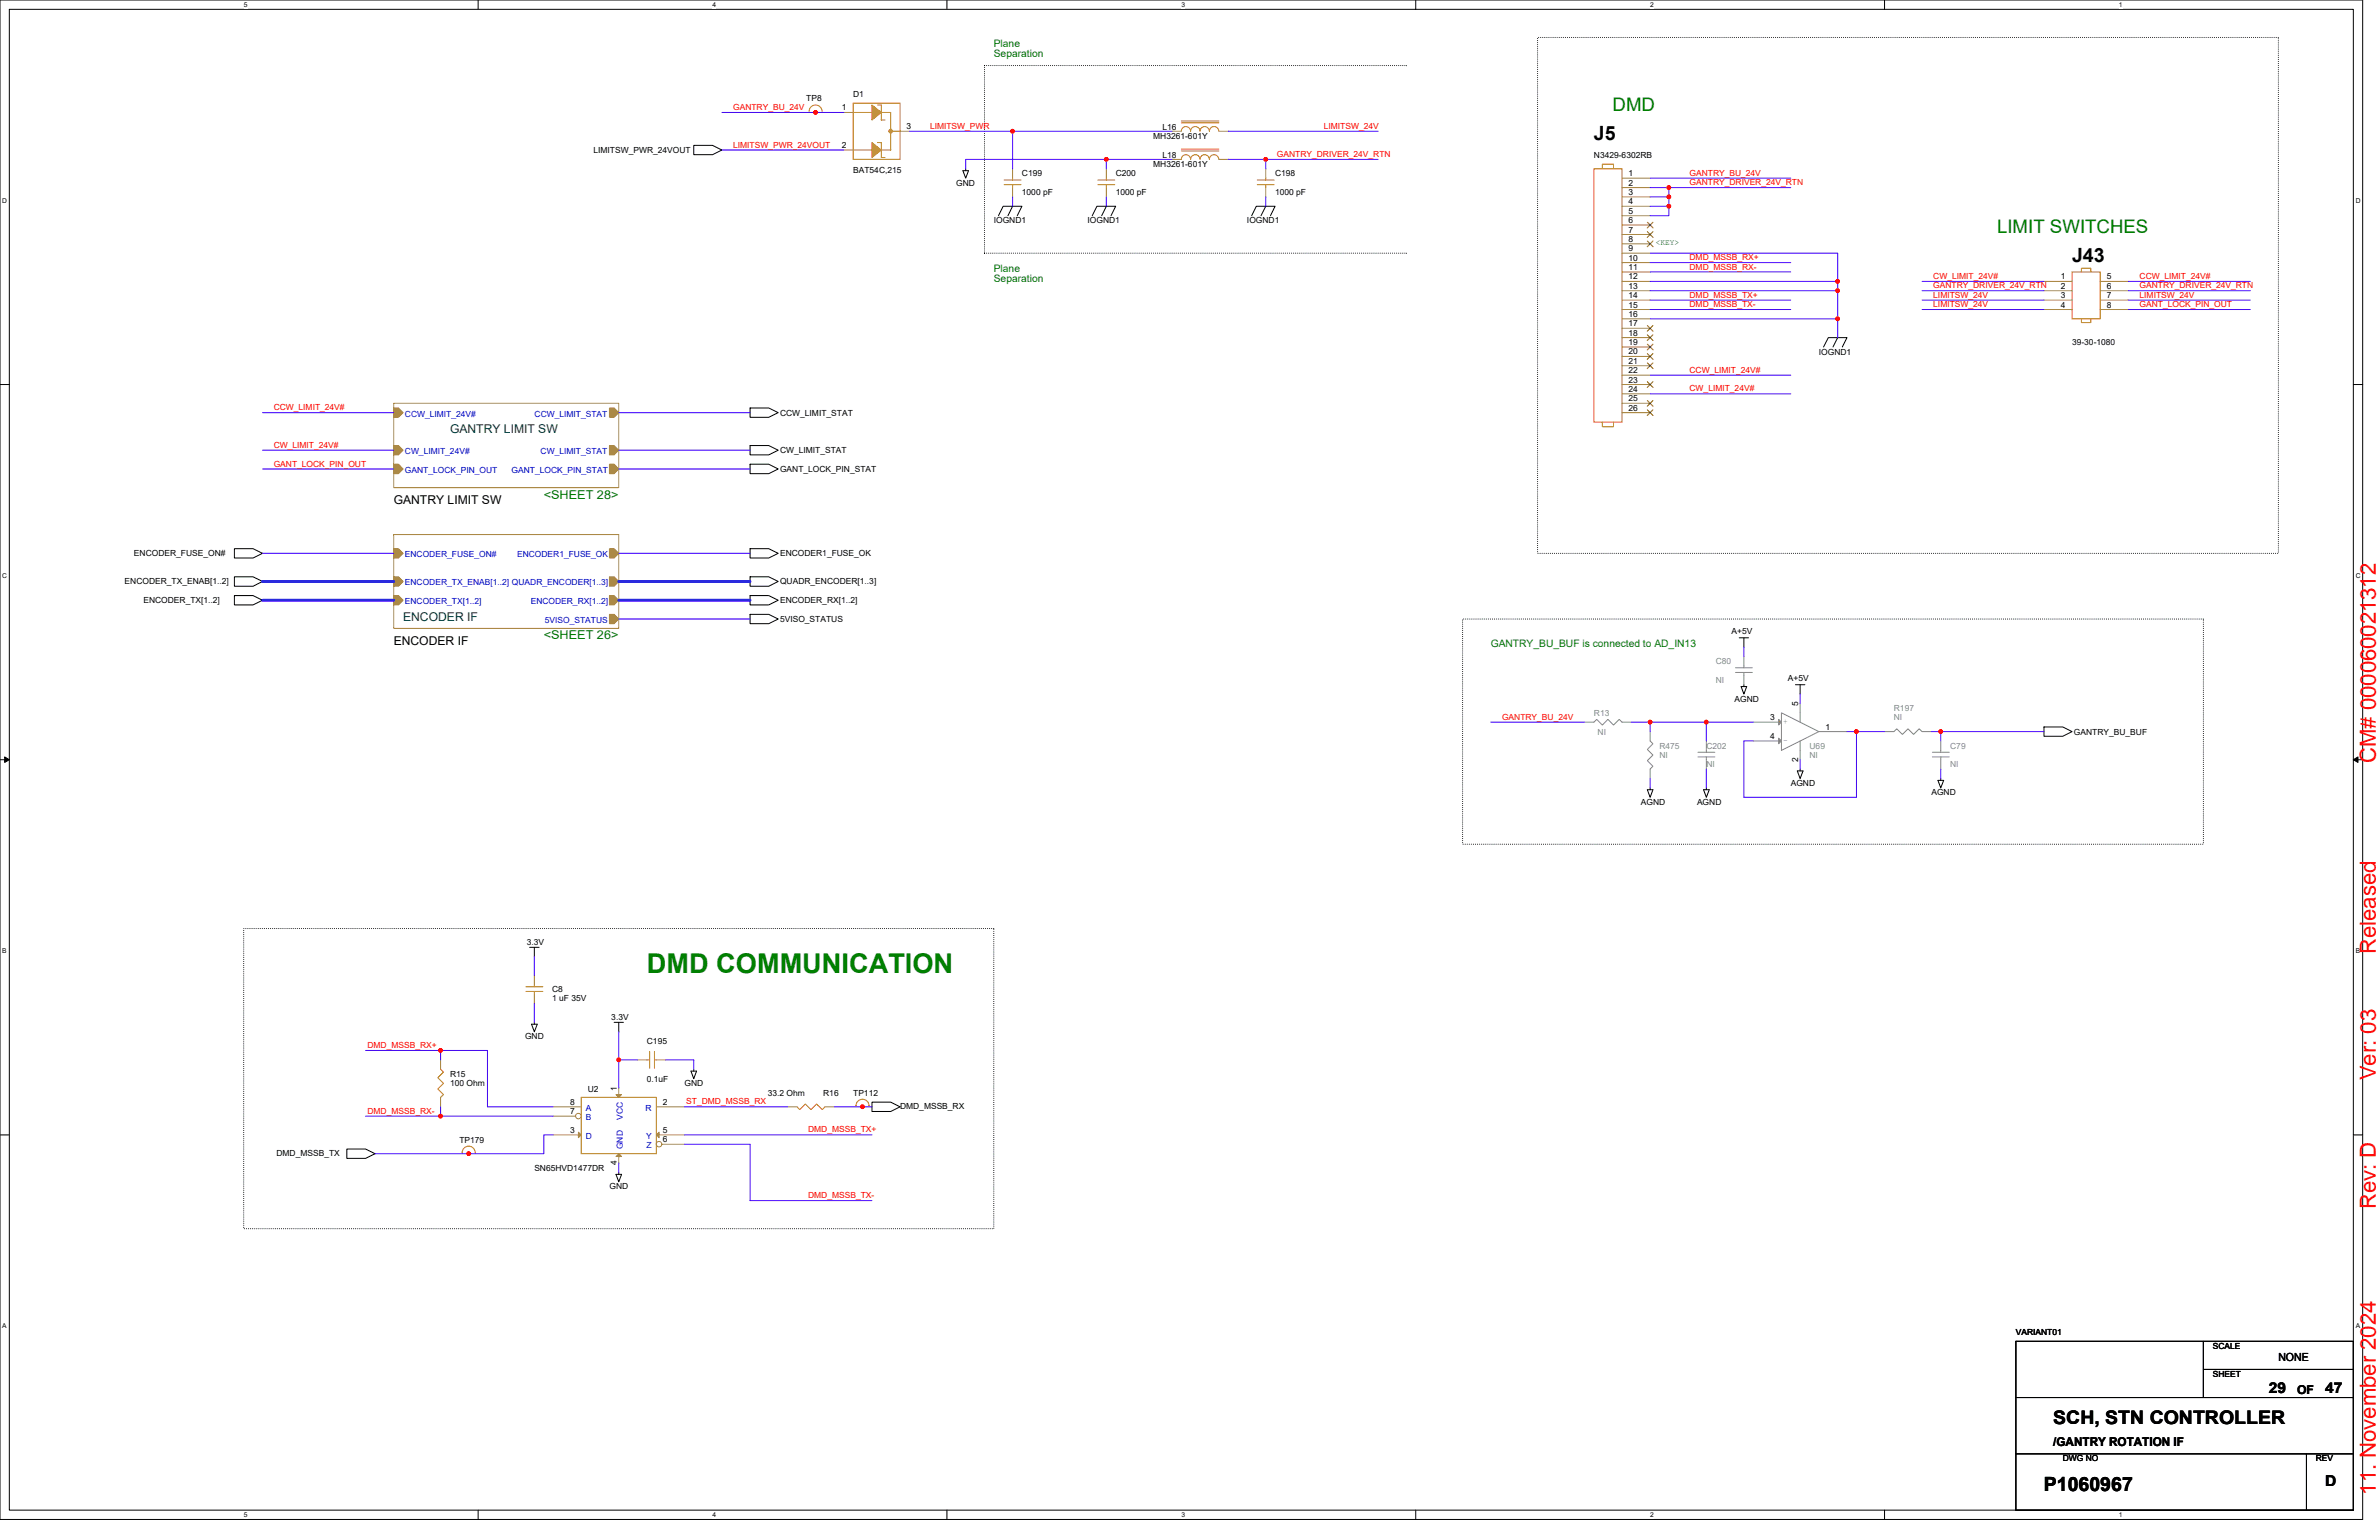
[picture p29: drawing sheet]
<svg xmlns="http://www.w3.org/2000/svg" width="432mm" height="279mm" viewBox="0 0 432 279" stroke-linecap="round" stroke-linejoin="round" font-family="sans-serif">
<defs><g id="words">
<text font-size="4.9" fill="#008000" x="117.4" y="176.4">DMD COMMUNICATION</text>
<g font-size="4" fill="#f00">
<text x="431.2" y="138.4" transform="rotate(-90 431.2 138.4)">CM# 000060021312</text>
<text x="431.2" y="173.1" transform="rotate(-90 431.2 173.1)">Released</text>
<text x="431.2" y="196" transform="rotate(-90 431.2 196)">Ver: 03</text>
<text x="431.2" y="219.3" transform="rotate(-90 431.2 219.3)">Rev: D</text>
<text x="431.2" y="271.2" transform="rotate(-90 431.2 271.2)">11. November 2024</text>
</g>
<g font-size="3.6">
<text x="289.3" y="25.4">J5</text>
<text x="376.1" y="47.5">J43</text>
<text x="371" y="270.5">P1060967</text>
</g>
<g font-size="3.4" fill="#008000">
<text x="292.7" y="20.1">DMD</text>
<text x="362.5" y="42.2">LIMIT SWITCHES</text>
</g>
<text font-size="3.4" x="372.7" y="258.4">SCH, STN CONTROLLER</text>
<g font-size="2.7">
<text x="411.8" y="252.7">29</text>
<text x="422" y="252.7">47</text>
<text x="422" y="269.7">D</text>
</g>
<g font-size="2.2" fill="#004040">
<text x="81.7" y="78.5">GANTRY LIMIT SW</text>
<text x="73.2" y="112.6">ENCODER IF</text>
</g>
<g font-size="2.2">
<text x="71.5" y="91.5">GANTRY LIMIT SW</text>
<text x="71.5" y="117">ENCODER IF</text>
<text x="416.9" y="252.9">OF</text>
<text x="372.7" y="262.4">/GANTRY ROTATION IF</text>
</g>
<g font-size="2.2" fill="#008000">
<text x="98.7" y="90.4">&lt;SHEET 28&gt;</text>
<text x="98.7" y="116">&lt;SHEET 26&gt;</text>
</g>
<text font-size="2" x="413.5" y="246.9">NONE</text>
<g font-size="1.9" fill="#008000">
<text x="180.4" y="8.5">Plane</text>
<text x="180.4" y="10.4">Separation</text>
<text x="180.4" y="49.3">Plane</text>
<text x="180.4" y="51.2">Separation</text>
<text x="270.6" y="117.4">GANTRY_BU_BUF is connected to AD_IN13</text>
</g>
<g font-size="1.5">
<text x="154.9" y="17.5">D1</text>
<text x="146.3" y="18.4">TP8</text>
<text x="152.8" y="20">1</text>
<text x="164.5" y="23.5">3</text>
<text x="211" y="23.5">L16</text>
<text x="107.7" y="27.7">LIMITSW_PWR_24VOUT</text>
<text x="152.8" y="26.9">2</text>
<text x="209.3" y="25.2">MH3261-601Y</text>
<text x="211" y="28.6">L18</text>
<text x="289.3" y="28.6">N3429-6302RB</text>
<text x="154.9" y="31.3">BAT54C,215</text>
<text x="173.6" y="33.7">GND</text>
<text x="185.5" y="32">C199</text>
<text x="185.5" y="35.4">1000 pF</text>
<text x="202.5" y="32">C200</text>
<text x="202.5" y="35.4">1000 pF</text>
<text x="209.3" y="30.3">MH3261-601Y</text>
<text x="231.4" y="32">C198</text>
<text x="231.4" y="35.4">1000 pF</text>
<text x="295.6" y="32">1</text>
<text x="295.6" y="33.7">2</text>
<text x="295.6" y="35.4">3</text>
<text x="180.4" y="40.5">IOGND1</text>
<text x="197.4" y="40.5">IOGND1</text>
<text x="226.3" y="40.5">IOGND1</text>
<text x="295.6" y="37.1">4</text>
<text x="295.6" y="38.8">5</text>
<text x="295.6" y="40.5">6</text>
<text x="295.6" y="42.2">7</text>
<text x="295.6" y="43.9">8</text>
<text x="295.6" y="45.6">9</text>
<text x="295.6" y="47.3">10</text>
<text x="295.6" y="49">11</text>
<text x="295.6" y="50.7">12</text>
<text x="295.6" y="52.4">13</text>
<text x="374.1" y="50.7">1</text>
<text x="374.1" y="52.4">2</text>
<text x="382.4" y="50.7">5</text>
<text x="382.4" y="52.4">6</text>
<text x="295.6" y="54.1">14</text>
<text x="295.6" y="55.8">15</text>
<text x="295.6" y="57.5">16</text>
<text x="295.6" y="59.2">17</text>
<text x="374.1" y="54.1">3</text>
<text x="374.1" y="55.8">4</text>
<text x="382.4" y="54.1">7</text>
<text x="382.4" y="55.8">8</text>
<text x="295.6" y="60.9">18</text>
<text x="295.6" y="62.6">19</text>
<text x="295.6" y="64.3">20</text>
<text x="295.6" y="66">21</text>
<text x="330.1" y="64.3">IOGND1</text>
<text x="376.1" y="62.6">39-30-1080</text>
<text x="295.6" y="67.7">22</text>
<text x="295.6" y="69.4">23</text>
<text x="295.6" y="71.1">24</text>
<text x="141.6" y="75.4">CCW_LIMIT_STAT</text>
<text x="295.6" y="72.8">25</text>
<text x="295.6" y="74.5">26</text>
<text x="141.6" y="82.2">CW_LIMIT_STAT</text>
<text x="141.6" y="85.6">GANT_LOCK_PIN_STAT</text>
<text x="24.3" y="100.9">ENCODER_FUSE_ON#</text>
<text x="141.6" y="100.9">ENCODER1_FUSE_OK</text>
<text x="22.6" y="106">ENCODER_TX_ENAB[1..2]</text>
<text x="141.6" y="106">QUADR_ENCODER[1..3]</text>
<text x="26" y="109.4">ENCODER_TX[1..2]</text>
<text x="141.6" y="109.4">ENCODER_RX[1..2]</text>
<text x="141.6" y="112.8">5VISO_STATUS</text>
<text x="314.3" y="115">A+5V</text>
<text x="324.5" y="123.5">A+5V</text>
<text x="314.8" y="127.3">AGND</text>
<text x="321.3" y="130.7">3</text>
<text x="326.4" y="128.1" transform="rotate(-90 326.4 128.1)">5</text>
<text x="321.3" y="134.1">4</text>
<text x="331.3" y="132.4">1</text>
<text x="376.4" y="133.3">GANTRY_BU_BUF</text>
<text x="325" y="142.6">AGND</text>
<text x="326.4" y="138.2" transform="rotate(-90 326.4 138.2)">2</text>
<text x="297.8" y="146">AGND</text>
<text x="308" y="146">AGND</text>
<text x="350.6" y="144.3">AGND</text>
<text x="95.6" y="171.4">3.3V</text>
<text x="100.2" y="180.1">C8</text>
<text x="100.2" y="181.6">1 uF 35V</text>
<text x="111" y="185">3.3V</text>
<text x="95.3" y="188.6">GND</text>
<text x="117.4" y="189.4">C195</text>
<text x="81.7" y="195.4">R15</text>
<text x="81.7" y="197.1">100 Ohm</text>
<text x="112" y="197.9" transform="rotate(-90 112 197.9)">1</text>
<text x="117.4" y="196.4">0.1uF</text>
<text x="124.2" y="197.1">GND</text>
<text x="103.5" y="200.4">8</text>
<text x="103.5" y="202.1">7</text>
<text x="106.7" y="198.1">U2</text>
<text x="120.3" y="200.4">2</text>
<text x="139.4" y="198.8">33.2 Ohm</text>
<text x="149.4" y="198.8">R16</text>
<text x="154.9" y="198.8">TP112</text>
<text x="163.4" y="201.2">DMD_MSSB_RX</text>
<text x="50.2" y="209.7">DMD_MSSB_TX</text>
<text x="83.4" y="207.3">TP179</text>
<text x="103.5" y="205.5">3</text>
<text x="120.3" y="207.2">6</text>
<text x="120.3" y="205.5">5</text>
<text x="97" y="212.4">SN65HVD1477DR</text>
<text x="110.6" y="215.8">GND</text>
<text x="112" y="211.3" transform="rotate(-90 112 211.3)">4</text>
<text x="365.9" y="242.2">VARIANT01</text>
<text x="401.6" y="244.7">SCALE</text>
<text x="401.6" y="249.8">SHEET</text>
<text x="374.4" y="265.2">DWG NO</text>
<text x="420.3" y="265.2">REV</text>
</g>
<g font-size="1.5" fill="#f00">
<text x="133.1" y="20">GANTRY_BU_24V</text>
<text x="168.8" y="23.4">LIMITSW_PWR</text>
<text x="240.3" y="23.4">LIMITSW_24V</text>
<text x="133.1" y="26.8">LIMITSW_PWR_24VOUT</text>
<text x="231.8" y="28.5">GANTRY_DRIVER_24V_RTN</text>
<text x="306.7" y="31.9">GANTRY_BU_24V</text>
<text x="306.7" y="33.6">GANTRY_DRIVER_24V_RTN</text>
<text x="306.7" y="47.2">DMD_MSSB_RX+</text>
<text x="306.7" y="48.9">DMD_MSSB_RX-</text>
<text x="306.7" y="54">DMD_MSSB_TX+</text>
<text x="350.9" y="50.6">CW_LIMIT_24V#</text>
<text x="350.9" y="52.3">GANTRY_DRIVER_24V_RTN</text>
<text x="350.9" y="54">LIMITSW_24V</text>
<text x="388.3" y="50.6">CCW_LIMIT_24V#</text>
<text x="388.3" y="54">LIMITSW_24V</text>
<text x="388.3" y="52.3">GANTRY_DRIVER_24V_RTN</text>
<text x="306.7" y="55.7">DMD_MSSB_TX-</text>
<text x="350.9" y="55.7">LIMITSW_24V</text>
<text x="388.3" y="55.7">GANT_LOCK_PIN_OUT</text>
<text x="306.7" y="67.6">CCW_LIMIT_24V#</text>
<text x="306.7" y="71">CW_LIMIT_24V#</text>
<text x="49.7" y="74.4">CCW_LIMIT_24V#</text>
<text x="49.7" y="81.2">CW_LIMIT_24V#</text>
<text x="49.7" y="84.6">GANT_LOCK_PIN_OUT</text>
<text x="272.6" y="130.6">GANTRY_BU_24V</text>
<text x="66.7" y="190.1">DMD_MSSB_RX+</text>
<text x="66.7" y="202.1">DMD_MSSB_RX-</text>
<text x="124.6" y="200.4">ST_DMD_MSSB_RX</text>
<text x="146.7" y="205.5">DMD_MSSB_TX+</text>
<text x="146.7" y="217.4">DMD_MSSB_TX-</text>
</g>
<text font-size="1.5" fill="#008000" x="300.5" y="44.4">&lt;KEY&gt;</text>
<g font-size="1.5" fill="#00c">
<text x="73.5" y="75.6">CCW_LIMIT_24V#</text>
<text x="97" y="75.6">CCW_LIMIT_STAT</text>
<text x="73.5" y="82.4">CW_LIMIT_24V#</text>
<text x="98.1" y="82.4">CW_LIMIT_STAT</text>
<text x="73.5" y="85.8">GANT_LOCK_PIN_OUT</text>
<text x="92.9" y="85.8">GANT_LOCK_PIN_STAT</text>
<text x="73.5" y="101.1">ENCODER_FUSE_ON#</text>
<text x="93.9" y="101.1">ENCODER1_FUSE_OK</text>
<text x="73.5" y="106.2">ENCODER_TX_ENAB[1..2] QUADR_ENCODER[1..3]</text>
<text x="73.5" y="109.6">ENCODER_TX[1..2]</text>
<text x="96.3" y="109.6">ENCODER_RX[1..2]</text>
<text x="98.9" y="113">5VISO_STATUS</text>
<text x="106.3" y="201.5">A</text>
<text x="106.3" y="203.2">B</text>
<text x="113" y="203.2" transform="rotate(-90 113 203.2)">VCC</text>
<text x="117.2" y="201.5">R</text>
<text x="106.3" y="206.6">D</text>
<text x="113" y="208.5" transform="rotate(-90 113 208.5)">GND</text>
<text x="117.3" y="206.6">Y</text>
<text x="117.3" y="208.3">Z</text>
</g>
<g font-size="1.5" fill="#878787">
<text x="311.4" y="120.5">C80</text>
<text x="311.4" y="123.9">NI</text>
<text x="289.3" y="129.9">R13</text>
<text x="323.7" y="131.4">+</text>
<text x="343.7" y="129">R197</text>
<text x="343.7" y="130.7">NI</text>
<text x="290" y="133.3">NI</text>
<text x="301.2" y="135.8">R475</text>
<text x="301.2" y="137.5">NI</text>
<text x="309.7" y="135.8">C202</text>
<text x="323.7" y="134.8">-</text>
<text x="328.4" y="135.8">U69</text>
<text x="328.4" y="137.5">NI</text>
<text x="354" y="135.8">C79</text>
<text x="309.7" y="139.2">NI</text>
<text x="354" y="139.2">NI</text>
</g>
<g font-size="1.2">
<text x="44.2" y="1.2">5</text>
<text x="129.3" y="1.2">4</text>
<text x="214.4" y="1.2">3</text>
<text x="299.5" y="1.2">2</text>
<text x="384.6" y="1.2">1</text>
<text x=".4" y="36.8">D</text>
<text x="427.6" y="36.8">D</text>
<text x=".4" y="104.9">C</text>
<text x="427.6" y="104.9">C</text>
<text x=".4" y="173">B</text>
<text x="427.6" y="173">B</text>
<text x=".4" y="241">A</text>
<text x="427.6" y="241">A</text>
<text x="44.2" y="275.2">5</text>
<text x="129.3" y="275.2">4</text>
<text x="214.4" y="275.2">3</text>
<text x="299.5" y="275.2">2</text>
<text x="384.6" y="275.2">1</text>
</g>
</g></defs>
<path d="M0 0h428.8v275.7h-428.8zM1.7 1.7h425.4v272.3h-425.4z" fill="none" stroke="#000" stroke-width=".18"/>
<g fill="#fff">
<path d="M44.2 .2h.7v1.3h-.7z"/>
<path d="M44.2 274.2h.7v1.3h-.7z"/>
</g>
<path d="M86.8 0v1.7M86.8 274v1.7" fill="none" stroke="#000" stroke-width=".18"/>
<g fill="#fff">
<path d="M129.3 .2h.7v1.3h-.7z"/>
<path d="M129.3 274.2h.7v1.3h-.7z"/>
</g>
<path d="M171.9 0v1.7M171.9 274v1.7" fill="none" stroke="#000" stroke-width=".18"/>
<g fill="#fff">
<path d="M214.4 .2h.7v1.3h-.7z"/>
<path d="M214.4 274.2h.7v1.3h-.7z"/>
</g>
<path d="M257 0v1.7M257 274v1.7" fill="none" stroke="#000" stroke-width=".18"/>
<g fill="#fff">
<path d="M299.5 .2h.7v1.3h-.7z"/>
<path d="M299.5 274.2h.7v1.3h-.7z"/>
</g>
<path d="M342.1 0v1.7M342.1 274v1.7" fill="none" stroke="#000" stroke-width=".18"/>
<g fill="#fff">
<path d="M384.6 .2h.7v1.3h-.7z"/>
<path d="M384.6 274.2h.7v1.3h-.7z"/>
<path d="M.4 35.7h.9v1.4h-.9z"/>
<path d="M427.6 35.7h.8v1.4h-.8z"/>
<path d="M.4 103.8h.9v1.3h-.9z"/>
<path d="M427.6 103.8h.8v1.3h-.8z"/>
</g>
<path d="M0 69.8h1.7M427.1 69.8h1.7" fill="none" stroke="#000" stroke-width=".18"/>
<g fill="#fff">
<path d="M.4 171.9h.8v1.3h-.8z"/>
<path d="M427.6 171.9h.7v1.3h-.7z"/>
</g>
<path d="M0 137.8h1.7M427.1 137.8h1.7" fill="none" stroke="#000" stroke-width=".18"/>
<path d="M.8 137.3l.9 .5-.9 .5zM427.1 137.8l.9-.5v1z" fill="#000" stroke="#000" stroke-width=".18"/>
<g fill="#fff">
<path d="M.4 239.9h.8v1.4h-.8z"/>
<path d="M427.6 239.9h.7v1.4h-.7z"/>
</g>
<g fill="none" stroke="#000" stroke-width=".18">
<path d="M125.9 26.4h3.4l1.7 .8-1.7 .9h-3.4zM174.8 31h1l-.5 1.3zM175.3 30.6v.4M181.2 39.1l.9-1.7h3.4l-.9 1.7M183.8 37.4l-.9 1.7M198.2 39.1l.9-1.7h3.4l-.8 1.7M200.8 37.4l-.8 1.7M227.2 39.1l.8-1.7h3.4l-.8 1.7M229.7 37.4l-.8 1.7M136.1 74h3.4l1.7 .9-1.7 .8h-3.4zM331 62.9l.9-1.6h3.3l-.8 1.6M333.5 61.3l-.8 1.6"/>
<path d="M42.5 99.5h3.4l1.7 .9-1.7 .8h-3.4zM136.1 80.8h3.4l1.7 .9-1.7 .8h-3.4zM136.1 99.5h3.4l1.7 .9-1.7 .8h-3.4zM136.1 84.2h3.4l1.7 .9-1.7 .8h-3.4zM42.5 108.1h3.4l1.7 .8-1.7 .8h-3.4zM42.5 104.6h3.4l1.7 .9-1.7 .9h-3.4zM136.1 108.1h3.4l1.7 .8-1.7 .8h-3.4zM136.1 104.6h3.4l1.7 .9-1.7 .9h-3.4zM136.1 111.5h3.4l1.7 .8-1.7 .9h-3.4zM315.7 115.7h1.7M316.5 115.7v1.7M316 124.6h1l-.5 1.3z"/>
<path d="M316.5 124.2v.4M325.9 124.2h1.7M326.2 139.9h1.1l-.6 1.3zM326.7 124.2v1.7M326.7 139.5v.4M371 131.9h3.4l1.7 .8-1.7 .9h-3.4zM299 143.3h1l-.5 1.4zM299.5 142.9v.4M309.2 143.3h1l-.5 1.4zM309.7 142.9v.4M351.7 141.6h1.1l-.5 1.3zM352.3 141.2v.4"/>
<path d="M96.1 171.9h1.8M97 171.9v1.7M96.5 185.8h1l-.5 1.4zM97 185.5v.3M111.5 185.5h1.7M112.3 185.5v1.7M125.4 194.3h1l-.5 1.4zM125.9 194v.3M158.3 200h3.4l1.7 .8-1.7 .9h-3.4zM0 205.9h1.7M62.9 208.5h3.5l1.7 .8-1.7 .9h-3.5zM111.8 213.1h1l-.5 1.3z"/>
<path d="M112.3 212.7v.4M427.1 205.9h1.7M365.9 253.6h61.2M365.9 243.4h61.2v30.6h-61.2zM399.9 243.4v10.2M399.9 248.5h27.2M365.9 263.8h61.2M418.6 263.8v10.2"/>
</g>
<path d="M178.7 11.9h.1M178.7 11.9h76.6M255.3 11.9h.1M279.1 6.8h134.4v93.6h-134.4zM178.7 45.9v-34M178.7 45.9h76.6M255.3 45.9h.1M265.5 112.3h134.4v40.9h-134.4zM44.2 168.5h136.2v54.4h-136.2z" fill="none" stroke="#000" stroke-width=".18" stroke-dasharray="0 .3"/>
<g fill="#a84" stroke="#a84" stroke-width=".18">
<path d="M110.6 74h.9l.8 .9-.8 .8h-.9z" fill-rule="evenodd"/>
<path d="M110.6 80.8h.9l.8 .9-.8 .8h-.9z" fill-rule="evenodd"/>
<path d="M71.5 74h.8l.9 .9-.9 .8h-.8z" fill-rule="evenodd"/>
<path d="M71.5 80.8h.8l.9 .9-.9 .8h-.8z" fill-rule="evenodd"/>
<path d="M71.5 84.2h.8l.9 .9-.9 .8h-.8z" fill-rule="evenodd"/>
<path d="M110.6 84.2h.9l.8 .9-.8 .8h-.9z" fill-rule="evenodd"/>
</g>
<g fill="none" stroke="#a84" stroke-width=".18">
<path d="M148 20.4h.1M294.4 32.3h5.1M294.4 34h5.1M294.4 35.7h5.1M294.4 37.4h5.1M294.4 39.1h5.1M294.4 40.8h5.1M294.4 42.5h5.1M294.4 44.2h5.1M294.4 45.9h5.1M294.4 47.6h5.1M294.4 49.3h5.1"/>
<path d="M294.4 51.1h5.1M294.4 52.7h5.1M294.4 54.4h5.1M294.4 56.2h5.1M294.4 57.8h5.1M294.4 59.6h5.1M71.5 73.2h40.8v15.3h-40.8zM294.4 61.3h5.1M294.4 62.9h5.1M294.4 64.7h5.1M294.4 66.4h5.1M294.4 68.1h5.1"/>
<path d="M294.4 69.8h5.1M294.4 71.5h5.1M294.4 73.2h5.1M294.4 74.9h5.1M115.7 192.3h1.7M119.1 192.3h1.7M156.5 200.8h.1"/>
</g>
<path d="M146.9 20.2a1.19 1.19 0 0 1 1.1-1.2 1.19 1.19 0 0 1 1.2 1.2M289.3 30.6h5.1v46h-5.1zM290.8 30.6v-.8h2.1v.8M290.8 76.6v.8h2.1v-.8M117.4 192.3h.5M117.9 190.8v3M118.8 192.3h.3M118.8 190.8v3M155.4 200.6a1.19 1.19 0 0 1 1.1-1.2 1.19 1.19 0 0 1 1.2 1.2" fill="none" stroke="#cc8006" stroke-width=".18"/>
<g fill="none" stroke="#804000" stroke-width=".18">
<path d="M299 40.3l1 1.1M299 42l1 1.1M299 43.7l1 1.1M299 59.1l1 1M300 40.3l-1 1.1M300 42l-1 1.1M300 43.7l-1 1.1M300 59.1l-1 1M299 60.7l1 1.1M299 62.4l1 1.1M299 64.2l1 1M299 65.8l1 1.1"/>
<path d="M299 69.3l1 1M299 72.7l1 1M299 74.4l1 1M300 60.7l-1 1.1M300 62.4l-1 1.1M300 64.2l-1 1M300 65.8l-1 1.1M300 69.3l-1 1M300 72.7l-1 1M300 74.4l-1 1"/>
</g>
<path d="M323.3 129.3l6.8 3.4-6.8 3.4zM326.7 129.3v1.7M326.7 134.4v3.4M330.1 132.7h5.1" fill="none" stroke="#878787" stroke-width=".18"/>
<path d="M322.8 130.5l.5 .5-.5 .5z" fill="#a84" stroke="#878787" stroke-width=".18"/>
<path d="M318.2 131h5.1" fill="none" stroke="#878787" stroke-width=".18"/>
<path d="M322.8 133.9l.5 .5-.5 .5z" fill="#a84" stroke="#878787" stroke-width=".18"/>
<g fill="none" stroke="#878787" stroke-width=".18">
<path d="M316.5 119.1v2.1M299.5 132.7v1.7l.5 .5-1 1.1 1 1-1 1 1 1-.5 .5v1.7M308.2 137.3h3.1M308.2 136.5h3.1M309.7 134.4v2.1M309.7 137.3v2.2M315 122h3.1M315 121.2h3.1M316.5 122v2.2M318.2 134.4h5.1M326.7 127.6v1.7M342.1 132.7h1.6l.6-.5 1 1 1-1 1 1 1-1 .6 .5h1.7"/>
<path d="M350.7 137.3h3.1M350.7 136.5h3.1M352.3 134.4v2.1M352.3 137.3v2.2"/>
</g>
<g fill="none" stroke="#cc8006" stroke-width=".18">
<path d="M154.9 18.7h8.5v10.2h-8.5zM159.3 19h.7v2.8h.6M154.9 27.2h3.4M154.9 20.4h3.4M159.3 25.9h.7v2.7h.6M160 20.4h1.7v6.8h-1.7M161.7 23.8h1.7M182.2 33.5h3.1M182.2 32.7h3.1M183.8 32.3v.4M183.8 33.5v.5M199.3 33.5h3"/>
<path d="M199.3 32.7h3M200.8 32.3v.4M200.8 33.5v.5M214.4 22.3h6.8M214.4 21.9h6.8M214.4 23.8a.84 .84 0 0 1 .9-.8 .84 .84 0 0 1 .8 .8M216.1 23.8a.85 .85 0 0 1 .9-.8 .85 .85 0 0 1 .8 .8 .85 .85 0 0 1 .9-.8 .85 .85 0 0 1 .8 .8M219.5 23.8a.85 .85 0 0 1 .9-.8 .85 .85 0 0 1 .8 .8M228.2 33.5h3.1M228.2 32.7h3.1M229.7 32.3v.4M229.7 33.5v.5"/>
<path d="M95.5 179.9h3M95.5 179h3M97 178.7v.3M97 179.9v.5M80 194l.5 .5-1 1 1 1.1-1 1 1 1-.5 .5M105.5 199.1h13.6v10.2h-13.6zM83.9 209.1a1.19 1.19 0 0 1 1.2-1.2 1.19 1.19 0 0 1 1.2 1.2M144.7 200.8l.5 .5 1-1 1 1 1-1 1 1 .6-.5"/>
</g>
<g fill="none" stroke="#a84" stroke-width=".18">
<path d="M153.2 20.4h1.7M153.2 27.2h1.7M163.4 23.8h1.7M183.8 30.6v1.7M183.8 34v1.7M200.8 30.6v1.7M200.8 34v1.7M212.7 23.8h1.7M221.2 23.8h1.7M229.7 30.6v1.7M229.7 34v1.7M71.5 97h40.8v17h-40.8z"/>
<path d="M97 177v1.7M80 192.3v1.7M80 199.1v1.7M97 180.4v1.7M112.3 197.4v1.7M85.1 209.3h.1M100.4 200.8h5.1M142.9 200.8h1.8M149.8 200.8h1.6"/>
</g>
<g fill="#a84" stroke="#a84" stroke-width=".18">
<path d="M111.8 198.6h1l-.5 .5z"/>
<path d="M71.5 99.5h.8l.9 .9-.9 .8h-.8z" fill-rule="evenodd"/>
<path d="M110.6 99.5h.9l.8 .9-.8 .8h-.9z" fill-rule="evenodd"/>
<path d="M71.5 104.6h.8l.9 .9-.9 .9h-.8z" fill-rule="evenodd"/>
<path d="M110.6 108.1h.9l.8 .8-.8 .8h-.9z" fill-rule="evenodd"/>
<path d="M71.5 108.1h.8l.9 .8-.9 .8h-.8z" fill-rule="evenodd"/>
<path d="M110.6 104.6h.9l.8 .9-.8 .9h-.9z" fill-rule="evenodd"/>
<path d="M110.6 111.5h.9l.8 .8-.8 .9h-.9z" fill-rule="evenodd"/>
</g>
<g fill="#cc8006" stroke="#cc8006" stroke-width=".18">
<path d="M158.3 19.1l1.7 1.3-1.7 1.4z"/>
<path d="M158.3 25.9l1.7 1.3-1.7 1.4z"/>
<circle cx="161.7" cy="23.8" r=".33"/>
</g>
<circle cx="105" cy="202.5" r=".5" fill="#fff" stroke="#a84" stroke-width=".18"/>
<path d="M100.4 202.5h4.1M112.3 209.3v1.7" fill="none" stroke="#a84" stroke-width=".18"/>
<path d="M111.8 209.8l.5-.5 .5 .5z" fill="#a84" stroke="#a84" stroke-width=".18"/>
<circle cx="119.6" cy="207.6" r=".5" fill="#fff" stroke="#a84" stroke-width=".18"/>
<g fill="none" stroke="#a84" stroke-width=".18">
<path d="M212.7 28.9h1.7M221.2 28.9h1.7M371 51.1h5.1M371 52.7h5.1M371 54.4h5.1M371 56.2h5.1M381.2 51.1h5.1M381.2 52.7h5.1M381.2 54.4h5.1M381.2 56.2h5.1M100.4 205.9h5.1M119.1 205.9h5.1"/>
<path d="M119.1 200.8h5.1M120.1 207.6h4.1"/>
</g>
<g fill="#a84" stroke="#a84" stroke-width=".18">
<path d="M119.1 205.9l.5-.5v1z"/>
<path d="M105 205.4l.5 .5-.5 .5z"/>
</g>
<path d="M214.4 27.4h6.8M214.4 27.1h6.8M214.4 28.9a.84 .84 0 0 1 .9-.8 .84 .84 0 0 1 .8 .8M216.1 28.9a.85 .85 0 0 1 .9-.8 .85 .85 0 0 1 .8 .8 .85 .85 0 0 1 .9-.8 .85 .85 0 0 1 .8 .8M219.5 28.9a.85 .85 0 0 1 .9-.8 .85 .85 0 0 1 .8 .8M376.1 49.3h5.1v8.5h-5.1zM377.8 57.8v.7h1.7v-.7M377.8 49.3v-.6h1.7v.6" fill="none" stroke="#cc8006" stroke-width=".18"/>
<path d="M287.6 131h1.7l.5-.5 1 1.1 1-1.1 1.1 1.1 1-1.1 .5 .5h1.7" fill="none" stroke="#878787" stroke-width=".18"/>
<g fill="none" stroke="#4200ff" stroke-width=".18">
<path d="M131 20.4h22.2M131 27.2h22.2M165.1 23.8h18.7M183.8 23.8v6.8M183.8 35.7v1.7M183.8 23.8h28.9M200.8 28.9h-25.5v1.7M200.8 35.7v1.7M200.8 28.9v1.7M200.8 28.9h11.9M222.9 28.9h6.8v1.7M222.9 23.8h27.2"/>
<path d="M229.7 35.7v1.7M229.7 28.9h20.4M299.5 32.3h25.5M299.5 34h3.4v1.7M299.5 35.7h3.4v1.7M299.5 37.4h3.4M302.9 34h22.1M302.9 37.4v1.7h-3.4M299.5 47.6h25.5M299.5 49.3h25.5M299.5 54.4h25.5M299.5 45.9h34v5.2"/>
<path d="M299.5 51.1h34M299.5 56.2h25.5M299.5 52.7h34M299.5 57.8h34M333.5 57.8v3.5M333.5 51.1v1.6M333.5 52.7v5.1M348.9 52.7h22.1M348.9 54.4h22.1M348.9 56.2h22.1M348.9 51.1h22.1M386.3 54.4h22.1"/>
<path d="M386.3 52.7h22.1M386.3 56.2h22.1M386.3 51.1h22.1M47.6 74.9h23.9M112.3 74.9h23.8M299.5 68.1h25.5M299.5 71.5h25.5M47.6 81.7h23.9M47.6 85.1h23.9M112.3 85.1h23.8M112.3 81.7h23.8M47.6 100.4h23.9"/>
<path d="M112.3 100.4h23.8M112.3 112.3h23.8M316.5 117.4v1.7M270.6 131h17M296.1 131h3.4M299.5 131h10.2M299.5 131v1.7M309.7 131h8.5M309.7 131v3.4M309.7 139.5v3.4M326.7 125.9v1.7M326.7 137.8v1.7"/>
<path d="M335.2 132.7h1.8M337 132.7h5.1M337 132.7v12h-20.5v-10.3h1.7M350.6 132.7h1.7M352.3 132.7h18.7M352.3 132.7v1.7M352.3 139.5v1.7M299.5 141.2v1.7M97 173.6v3.4M66.4 190.6h13.6v1.7M80 190.6h8.5v10.2h11.9M97 182.1v3.4"/>
<path d="M112.3 187.2v5.1M112.3 192.3v5.1M112.3 192.3h3.4M120.8 192.3h5.1v1.7M66.4 202.5h13.6M80 202.5h20.4M80 200.8v1.7M100.4 205.9h-1.7v3.4h-30.6M112.3 211v1.7M124.2 200.8h18.7M124.2 207.6h11.9v10.2h22.2M124.2 205.9h34.1"/>
<path d="M151.4 200.8h6.9"/>
</g>
<g fill="#f00" stroke="#f00" stroke-width=".18">
<circle cx="183.8" cy="23.8" r=".33"/>
<circle cx="229.7" cy="28.9" r=".33"/>
<circle cx="200.8" cy="28.9" r=".33"/>
<circle cx="148" cy="20.4" r=".33"/>
<circle cx="80" cy="190.6" r=".33"/>
<circle cx="80" cy="202.5" r=".33"/>
<circle cx="85.1" cy="209.3" r=".33"/>
<circle cx="112.3" cy="192.3" r=".33"/>
<circle cx="333.5" cy="51" r=".33"/>
<circle cx="333.5" cy="52.7" r=".33"/>
<circle cx="333.5" cy="57.8" r=".33"/>
<circle cx="302.9" cy="34" r=".33"/>
<circle cx="302.9" cy="35.7" r=".33"/>
<circle cx="302.9" cy="37.4" r=".33"/>
<circle cx="156.5" cy="200.8" r=".33"/>
<circle cx="299.5" cy="131" r=".33"/>
<circle cx="309.7" cy="131" r=".33"/>
<circle cx="336.9" cy="132.7" r=".33"/>
<circle cx="352.2" cy="132.7" r=".33"/>
</g>
<path d="M47.6 105.5h23.9M47.6 108.9h23.9M112.3 105.5h23.8M112.3 108.9h23.8" fill="none" stroke="#00f" stroke-width=".51"/>
<use href="#words"/>
</svg>
